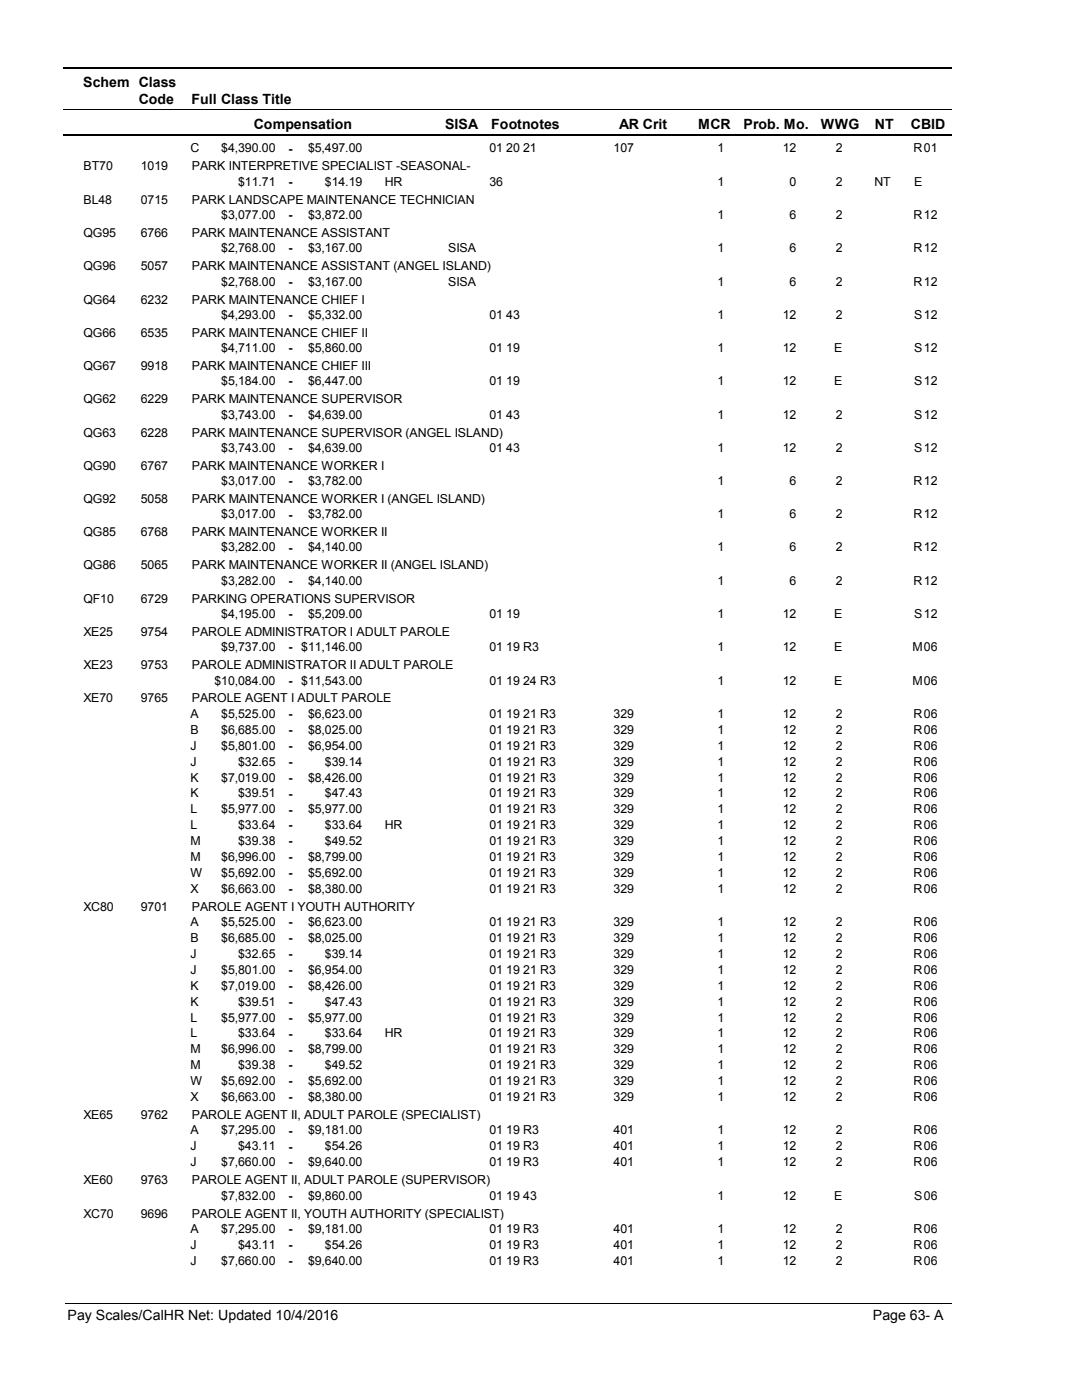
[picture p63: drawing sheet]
<svg xmlns="http://www.w3.org/2000/svg" width="216mm" height="279mm" viewBox="0 0 216 279" stroke-linecap="round" stroke-linejoin="round" font-family="sans-serif">
<defs><g id="words">
<g font-size="2.8">
<text x="16.6" y="17.3">Schem Class</text>
<text x="27.7" y="20.7">Code</text>
<text x="38.2" y="20.7">Full Class Title</text>
<text x="50.6" y="25.7">Compensation</text>
<text x="88.7" y="25.7">SISA</text>
<text x="98" y="25.7">Footnotes</text>
<text x="123.5" y="25.7">AR Crit</text>
<text x="139.2" y="25.7">MCR</text>
<text x="148.3" y="25.7">Prob. Mo.</text>
<text x="163.7" y="25.7">WWG</text>
<text x="174.5" y="25.7">NT</text>
<text x="181.6" y="25.7">CBID</text>
<text x="13.5" y="263.5">Pay Scales/CalHR Net: Updated 10/4/2016</text>
<text x="174.1" y="263.5">Page 63- A</text>
</g>
<g font-size="2.5">
<text x="16.6" y="34">BT70</text>
<text x="28.1" y="34">1019</text>
<text x="38" y="30.4">C</text>
<text x="38.2" y="34">PARK INTERPRETIVE SPECIALIST -SEASONAL-</text>
<text x="44.1" y="30.4">$4,390.00</text>
<text x="57.5" y="30.5">-</text>
<text x="61.4" y="30.4">$5,497.00</text>
<text x="97.6" y="30.4">01 20 21</text>
<text x="122.4" y="30.4">107</text>
<text x="143.1" y="30.4">1</text>
<text x="156.1" y="30.4">12</text>
<text x="166.6" y="30.4">2</text>
<text x="182.2" y="30.4">R</text>
<text x="184.2" y="30.4">01</text>
<text x="16.6" y="40.7">BL48</text>
<text x="28.1" y="40.7">0715</text>
<text x="38.2" y="40.7">PARK LANDSCAPE MAINTENANCE TECHNICIAN</text>
<text x="47.5" y="37.1">$11.71</text>
<text x="57.5" y="37.1">-</text>
<text x="64.8" y="37.1">$14.19</text>
<text x="76.7" y="37.1">HR</text>
<text x="97.6" y="37.1">36</text>
<text x="143.1" y="37.1">1</text>
<text x="157.5" y="37.1">0</text>
<text x="166.6" y="37.1">2</text>
<text x="174.4" y="37.1">NT</text>
<text x="182.3" y="37.1">E</text>
<text x="16.6" y="47.3">QG95</text>
<text x="28.1" y="47.3">6766</text>
<text x="38.2" y="47.3">PARK MAINTENANCE ASSISTANT</text>
<text x="44.1" y="43.7">$3,077.00</text>
<text x="57.5" y="43.8">-</text>
<text x="61.4" y="43.7">$3,872.00</text>
<text x="143.1" y="43.7">1</text>
<text x="157.5" y="43.7">6</text>
<text x="166.6" y="43.7">2</text>
<text x="182.2" y="43.7">R</text>
<text x="184.2" y="43.7">12</text>
<text x="16.6" y="53.9">QG96</text>
<text x="28.1" y="53.9">5057</text>
<text x="38.2" y="53.9">PARK MAINTENANCE ASSISTANT (ANGEL ISLAND)</text>
<text x="44.1" y="50.3">$2,768.00</text>
<text x="57.5" y="50.4">-</text>
<text x="61.4" y="50.3">$3,167.00</text>
<text x="89.4" y="50.3">SISA</text>
<text x="143.1" y="50.3">1</text>
<text x="157.5" y="50.3">6</text>
<text x="166.6" y="50.3">2</text>
<text x="182.2" y="50.3">R</text>
<text x="184.2" y="50.3">12</text>
<text x="44.1" y="57">$2,768.00</text>
<text x="57.5" y="57">-</text>
<text x="61.4" y="57">$3,167.00</text>
<text x="89.4" y="57">SISA</text>
<text x="143.1" y="57">1</text>
<text x="157.5" y="57">6</text>
<text x="166.6" y="57">2</text>
<text x="182.2" y="57">R</text>
<text x="184.2" y="57">12</text>
<text x="16.6" y="60.6">QG64</text>
<text x="28.1" y="60.6">6232</text>
<text x="38.2" y="60.6">PARK MAINTENANCE CHIEF I</text>
<text x="44.1" y="63.6">$4,293.00</text>
<text x="57.5" y="63.7">-</text>
<text x="61.4" y="63.6">$5,332.00</text>
<text x="97.6" y="63.6">01 43</text>
<text x="143.1" y="63.6">1</text>
<text x="156.1" y="63.6">12</text>
<text x="166.6" y="63.6">2</text>
<text x="182.3" y="63.6">S</text>
<text x="184.2" y="63.6">12</text>
<text x="16.6" y="67.2">QG66</text>
<text x="28.1" y="67.2">6535</text>
<text x="38.2" y="67.2">PARK MAINTENANCE CHIEF II</text>
<text x="44.1" y="70.2">$4,711.00</text>
<text x="57.5" y="70.3">-</text>
<text x="61.4" y="70.2">$5,860.00</text>
<text x="97.6" y="70.2">01 19</text>
<text x="143.1" y="70.2">1</text>
<text x="156.1" y="70.2">12</text>
<text x="166.3" y="70.2">E</text>
<text x="182.3" y="70.2">S</text>
<text x="184.2" y="70.2">12</text>
<text x="16.6" y="73.8">QG67</text>
<text x="28.1" y="73.8">9918</text>
<text x="38.2" y="73.8">PARK MAINTENANCE CHIEF III</text>
<text x="44.1" y="76.9">$5,184.00</text>
<text x="57.5" y="76.9">-</text>
<text x="61.4" y="76.9">$6,447.00</text>
<text x="97.6" y="76.9">01 19</text>
<text x="143.1" y="76.9">1</text>
<text x="156.1" y="76.9">12</text>
<text x="166.3" y="76.9">E</text>
<text x="182.3" y="76.9">S</text>
<text x="184.2" y="76.9">12</text>
<text x="16.6" y="80.5">QG62</text>
<text x="28.1" y="80.5">6229</text>
<text x="38.2" y="80.5">PARK MAINTENANCE SUPERVISOR</text>
<text x="44.1" y="83.6">$3,743.00</text>
<text x="57.5" y="83.6">-</text>
<text x="61.4" y="83.6">$4,639.00</text>
<text x="97.6" y="83.6">01 43</text>
<text x="143.1" y="83.6">1</text>
<text x="156.1" y="83.6">12</text>
<text x="166.6" y="83.6">2</text>
<text x="182.3" y="83.6">S</text>
<text x="184.2" y="83.6">12</text>
<text x="16.6" y="87.1">QG63</text>
<text x="28.1" y="87.1">6228</text>
<text x="38.2" y="87.1">PARK MAINTENANCE SUPERVISOR (ANGEL ISLAND)</text>
<text x="16.6" y="93.7">QG90</text>
<text x="28.1" y="93.7">6767</text>
<text x="38.2" y="93.7">PARK MAINTENANCE WORKER I</text>
<text x="44.1" y="90.2">$3,743.00</text>
<text x="57.5" y="90.2">-</text>
<text x="61.4" y="90.2">$4,639.00</text>
<text x="97.6" y="90.2">01 43</text>
<text x="143.1" y="90.2">1</text>
<text x="156.1" y="90.2">12</text>
<text x="166.6" y="90.2">2</text>
<text x="182.3" y="90.2">S</text>
<text x="184.2" y="90.2">12</text>
<text x="16.6" y="100.4">QG92</text>
<text x="28.1" y="100.4">5058</text>
<text x="38.2" y="100.4">PARK MAINTENANCE WORKER I (ANGEL ISLAND)</text>
<text x="44.1" y="96.8">$3,017.00</text>
<text x="57.5" y="96.8">-</text>
<text x="61.4" y="96.8">$3,782.00</text>
<text x="143.1" y="96.8">1</text>
<text x="157.5" y="96.8">6</text>
<text x="166.6" y="96.8">2</text>
<text x="182.2" y="96.8">R</text>
<text x="184.2" y="96.8">12</text>
<text x="16.6" y="107">QG85</text>
<text x="28.1" y="107">6768</text>
<text x="38.2" y="107">PARK MAINTENANCE WORKER II</text>
<text x="44.1" y="103.5">$3,017.00</text>
<text x="57.5" y="103.5">-</text>
<text x="61.4" y="103.5">$3,782.00</text>
<text x="143.1" y="103.5">1</text>
<text x="157.5" y="103.5">6</text>
<text x="166.6" y="103.5">2</text>
<text x="182.2" y="103.5">R</text>
<text x="184.2" y="103.5">12</text>
<text x="16.6" y="113.6">QG86</text>
<text x="28.1" y="113.6">5065</text>
<text x="38.2" y="113.6">PARK MAINTENANCE WORKER II (ANGEL ISLAND)</text>
<text x="44.1" y="110.1">$3,282.00</text>
<text x="57.5" y="110.1">-</text>
<text x="61.4" y="110.1">$4,140.00</text>
<text x="143.1" y="110.1">1</text>
<text x="157.5" y="110.1">6</text>
<text x="166.6" y="110.1">2</text>
<text x="182.2" y="110.1">R</text>
<text x="184.2" y="110.1">12</text>
<text x="44.1" y="116.7">$3,282.00</text>
<text x="57.5" y="116.7">-</text>
<text x="61.4" y="116.7">$4,140.00</text>
<text x="143.1" y="116.7">1</text>
<text x="157.5" y="116.7">6</text>
<text x="166.6" y="116.7">2</text>
<text x="182.2" y="116.7">R</text>
<text x="184.2" y="116.7">12</text>
<text x="16.6" y="120.3">QF10</text>
<text x="28.1" y="120.3">6729</text>
<text x="38.2" y="120.3">PARKING OPERATIONS SUPERVISOR</text>
<text x="44.1" y="123.4">$4,195.00</text>
<text x="57.5" y="123.4">-</text>
<text x="61.4" y="123.4">$5,209.00</text>
<text x="97.6" y="123.4">01 19</text>
<text x="143.1" y="123.4">1</text>
<text x="156.1" y="123.4">12</text>
<text x="166.3" y="123.4">E</text>
<text x="182.3" y="123.4">S</text>
<text x="184.2" y="123.4">12</text>
<text x="16.6" y="127">XE25</text>
<text x="28.1" y="127">9754</text>
<text x="38.2" y="127">PAROLE ADMINISTRATOR I ADULT PAROLE</text>
<text x="44.1" y="130">$9,737.00</text>
<text x="57.5" y="130">-</text>
<text x="60.1" y="130">$11,146.00</text>
<text x="97.6" y="130">01 19 R3</text>
<text x="143.1" y="130">1</text>
<text x="156.1" y="130">12</text>
<text x="166.3" y="130">E</text>
<text x="181.9" y="130">M</text>
<text x="184.2" y="130">06</text>
<text x="16.6" y="133.6">XE23</text>
<text x="28.1" y="133.6">9753</text>
<text x="38.2" y="133.6">PAROLE ADMINISTRATOR II ADULT PAROLE</text>
<text x="42.8" y="136.6">$10,084.00</text>
<text x="57.5" y="136.7">-</text>
<text x="60.1" y="136.6">$11,543.00</text>
<text x="97.6" y="136.6">01 19 24 R3</text>
<text x="143.1" y="136.6">1</text>
<text x="156.1" y="136.6">12</text>
<text x="166.3" y="136.6">E</text>
<text x="181.9" y="136.6">M</text>
<text x="184.2" y="136.6">06</text>
<text x="16.6" y="140.2">XE70</text>
<text x="28.1" y="140.2">9765</text>
<text x="38" y="143.3">A</text>
<text x="38.2" y="140.2">PAROLE AGENT I ADULT PAROLE</text>
<text x="44.1" y="143.3">$5,525.00</text>
<text x="57.5" y="143.3">-</text>
<text x="61.4" y="143.3">$6,623.00</text>
<text x="97.6" y="143.3">01 19 21 R3</text>
<text x="122.4" y="143.3">329</text>
<text x="143.1" y="143.3">1</text>
<text x="156.1" y="143.3">12</text>
<text x="166.6" y="143.3">2</text>
<text x="182.2" y="143.3">R</text>
<text x="184.2" y="143.3">06</text>
<text x="38" y="146.4">B</text>
<text x="38" y="149.6">J</text>
<text x="44.1" y="146.4">$6,685.00</text>
<text x="44.1" y="149.6">$5,801.00</text>
<text x="57.5" y="146.5">-</text>
<text x="57.5" y="149.7">-</text>
<text x="61.4" y="146.4">$8,025.00</text>
<text x="61.4" y="149.6">$6,954.00</text>
<text x="97.6" y="146.4">01 19 21 R3</text>
<text x="97.6" y="149.6">01 19 21 R3</text>
<text x="122.4" y="146.4">329</text>
<text x="122.4" y="149.6">329</text>
<text x="143.1" y="146.4">1</text>
<text x="143.1" y="149.6">1</text>
<text x="156.1" y="146.4">12</text>
<text x="156.1" y="149.6">12</text>
<text x="166.6" y="146.4">2</text>
<text x="166.6" y="149.6">2</text>
<text x="182.2" y="146.4">R</text>
<text x="182.2" y="149.6">R</text>
<text x="184.2" y="146.4">06</text>
<text x="184.2" y="149.6">06</text>
<text x="38" y="152.8">J</text>
<text x="38" y="156">K</text>
<text x="44.1" y="156">$7,019.00</text>
<text x="47.5" y="152.8">$32.65</text>
<text x="57.5" y="152.8">-</text>
<text x="61.4" y="156">$8,426.00</text>
<text x="64.8" y="152.8">$39.14</text>
<text x="97.6" y="152.8">01 19 21 R3</text>
<text x="97.6" y="156">01 19 21 R3</text>
<text x="122.4" y="152.8">329</text>
<text x="122.4" y="156">329</text>
<text x="143.1" y="152.8">1</text>
<text x="143.1" y="156">1</text>
<text x="156.1" y="152.8">12</text>
<text x="156.1" y="156">12</text>
<text x="166.6" y="152.8">2</text>
<text x="166.6" y="156">2</text>
<text x="182.2" y="152.8">R</text>
<text x="182.2" y="156">R</text>
<text x="184.2" y="152.8">06</text>
<text x="184.2" y="156">06</text>
<text x="38" y="159.2">K</text>
<text x="47.5" y="159.2">$39.51</text>
<text x="57.5" y="156">-</text>
<text x="57.5" y="159.2">-</text>
<text x="64.8" y="159.2">$47.43</text>
<text x="97.6" y="159.2">01 19 21 R3</text>
<text x="122.4" y="159.2">329</text>
<text x="143.1" y="159.2">1</text>
<text x="156.1" y="159.2">12</text>
<text x="166.6" y="159.2">2</text>
<text x="182.2" y="159.2">R</text>
<text x="184.2" y="159.2">06</text>
<text x="38" y="162.3">L</text>
<text x="38" y="165.5">L</text>
<text x="44.1" y="162.3">$5,977.00</text>
<text x="47.5" y="165.5">$33.64</text>
<text x="57.5" y="162.4">-</text>
<text x="57.5" y="165.5">-</text>
<text x="61.4" y="162.3">$5,977.00</text>
<text x="64.8" y="165.5">$33.64</text>
<text x="76.7" y="165.5">HR</text>
<text x="97.6" y="162.3">01 19 21 R3</text>
<text x="97.6" y="165.5">01 19 21 R3</text>
<text x="122.4" y="162.3">329</text>
<text x="122.4" y="165.5">329</text>
<text x="143.1" y="162.3">1</text>
<text x="143.1" y="165.5">1</text>
<text x="156.1" y="162.3">12</text>
<text x="156.1" y="165.5">12</text>
<text x="166.6" y="162.3">2</text>
<text x="166.6" y="165.5">2</text>
<text x="182.2" y="162.3">R</text>
<text x="182.2" y="165.5">R</text>
<text x="184.2" y="162.3">06</text>
<text x="184.2" y="165.5">06</text>
<text x="38" y="168.7">M</text>
<text x="38" y="171.9">M</text>
<text x="44.1" y="171.9">$6,996.00</text>
<text x="47.5" y="168.7">$39.38</text>
<text x="57.5" y="168.7">-</text>
<text x="57.5" y="171.9">-</text>
<text x="61.4" y="171.9">$8,799.00</text>
<text x="64.8" y="168.7">$49.52</text>
<text x="97.6" y="168.7">01 19 21 R3</text>
<text x="97.6" y="171.9">01 19 21 R3</text>
<text x="122.4" y="168.7">329</text>
<text x="122.4" y="171.9">329</text>
<text x="143.1" y="168.7">1</text>
<text x="143.1" y="171.9">1</text>
<text x="156.1" y="168.7">12</text>
<text x="156.1" y="171.9">12</text>
<text x="166.6" y="168.7">2</text>
<text x="166.6" y="171.9">2</text>
<text x="182.2" y="168.7">R</text>
<text x="182.2" y="171.9">R</text>
<text x="184.2" y="168.7">06</text>
<text x="184.2" y="171.9">06</text>
<text x="38" y="175">W</text>
<text x="38" y="178.2">X</text>
<text x="44.1" y="175">$5,692.00</text>
<text x="44.1" y="178.2">$6,663.00</text>
<text x="57.5" y="175.1">-</text>
<text x="57.5" y="178.3">-</text>
<text x="61.4" y="175">$5,692.00</text>
<text x="61.4" y="178.2">$8,380.00</text>
<text x="97.6" y="175">01 19 21 R3</text>
<text x="97.6" y="178.2">01 19 21 R3</text>
<text x="122.4" y="175">329</text>
<text x="122.4" y="178.2">329</text>
<text x="143.1" y="175">1</text>
<text x="143.1" y="178.2">1</text>
<text x="156.1" y="175">12</text>
<text x="156.1" y="178.2">12</text>
<text x="166.6" y="175">2</text>
<text x="166.6" y="178.2">2</text>
<text x="182.2" y="175">R</text>
<text x="182.2" y="178.2">R</text>
<text x="184.2" y="175">06</text>
<text x="184.2" y="178.2">06</text>
<text x="16.6" y="181.8">XC80</text>
<text x="28.1" y="181.8">9701</text>
<text x="38" y="184.8">A</text>
<text x="38.2" y="181.8">PAROLE AGENT I YOUTH AUTHORITY</text>
<text x="44.1" y="184.8">$5,525.00</text>
<text x="57.5" y="184.9">-</text>
<text x="61.4" y="184.8">$6,623.00</text>
<text x="97.6" y="184.8">01 19 21 R3</text>
<text x="122.4" y="184.8">329</text>
<text x="143.1" y="184.8">1</text>
<text x="156.1" y="184.8">12</text>
<text x="166.6" y="184.8">2</text>
<text x="182.2" y="184.8">R</text>
<text x="184.2" y="184.8">06</text>
<text x="38" y="188">B</text>
<text x="38" y="191.2">J</text>
<text x="44.1" y="188">$6,685.00</text>
<text x="47.5" y="191.2">$32.65</text>
<text x="57.5" y="188">-</text>
<text x="57.5" y="191.2">-</text>
<text x="61.4" y="188">$8,025.00</text>
<text x="64.8" y="191.2">$39.14</text>
<text x="97.6" y="188">01 19 21 R3</text>
<text x="97.6" y="191.2">01 19 21 R3</text>
<text x="122.4" y="188">329</text>
<text x="122.4" y="191.2">329</text>
<text x="143.1" y="188">1</text>
<text x="143.1" y="191.2">1</text>
<text x="156.1" y="188">12</text>
<text x="156.1" y="191.2">12</text>
<text x="166.6" y="188">2</text>
<text x="166.6" y="191.2">2</text>
<text x="182.2" y="188">R</text>
<text x="182.2" y="191.2">R</text>
<text x="184.2" y="188">06</text>
<text x="184.2" y="191.2">06</text>
<text x="38" y="194.4">J</text>
<text x="38" y="197.5">K</text>
<text x="44.1" y="194.4">$5,801.00</text>
<text x="44.1" y="197.5">$7,019.00</text>
<text x="57.5" y="194.4">-</text>
<text x="57.5" y="197.6">-</text>
<text x="61.4" y="194.4">$6,954.00</text>
<text x="61.4" y="197.5">$8,426.00</text>
<text x="97.6" y="194.4">01 19 21 R3</text>
<text x="97.6" y="197.5">01 19 21 R3</text>
<text x="122.4" y="194.4">329</text>
<text x="122.4" y="197.5">329</text>
<text x="143.1" y="194.4">1</text>
<text x="143.1" y="197.5">1</text>
<text x="156.1" y="194.4">12</text>
<text x="156.1" y="197.5">12</text>
<text x="166.6" y="194.4">2</text>
<text x="166.6" y="197.5">2</text>
<text x="182.2" y="194.4">R</text>
<text x="182.2" y="197.5">R</text>
<text x="184.2" y="194.4">06</text>
<text x="184.2" y="197.5">06</text>
<text x="38" y="200.7">K</text>
<text x="38" y="203.9">L</text>
<text x="44.1" y="203.9">$5,977.00</text>
<text x="47.5" y="200.7">$39.51</text>
<text x="57.5" y="200.8">-</text>
<text x="57.5" y="203.9">-</text>
<text x="61.4" y="203.9">$5,977.00</text>
<text x="64.8" y="200.7">$47.43</text>
<text x="97.6" y="200.7">01 19 21 R3</text>
<text x="97.6" y="203.9">01 19 21 R3</text>
<text x="122.4" y="200.7">329</text>
<text x="122.4" y="203.9">329</text>
<text x="143.1" y="200.7">1</text>
<text x="143.1" y="203.9">1</text>
<text x="156.1" y="200.7">12</text>
<text x="156.1" y="203.9">12</text>
<text x="166.6" y="200.7">2</text>
<text x="166.6" y="203.9">2</text>
<text x="182.2" y="200.7">R</text>
<text x="182.2" y="203.9">R</text>
<text x="184.2" y="200.7">06</text>
<text x="184.2" y="203.9">06</text>
<text x="38" y="207.1">L</text>
<text x="47.5" y="207.1">$33.64</text>
<text x="57.5" y="207.1">-</text>
<text x="64.8" y="207.1">$33.64</text>
<text x="76.7" y="207.1">HR</text>
<text x="97.6" y="207.1">01 19 21 R3</text>
<text x="122.4" y="207.1">329</text>
<text x="143.1" y="207.1">1</text>
<text x="156.1" y="207.1">12</text>
<text x="166.6" y="207.1">2</text>
<text x="182.2" y="207.1">R</text>
<text x="184.2" y="207.1">06</text>
<text x="38" y="210.2">M</text>
<text x="38" y="213.4">M</text>
<text x="44.1" y="210.2">$6,996.00</text>
<text x="47.5" y="213.4">$39.38</text>
<text x="57.5" y="210.3">-</text>
<text x="57.5" y="213.5">-</text>
<text x="61.4" y="210.2">$8,799.00</text>
<text x="64.8" y="213.4">$49.52</text>
<text x="97.6" y="210.2">01 19 21 R3</text>
<text x="97.6" y="213.4">01 19 21 R3</text>
<text x="122.4" y="210.2">329</text>
<text x="122.4" y="213.4">329</text>
<text x="143.1" y="210.2">1</text>
<text x="143.1" y="213.4">1</text>
<text x="156.1" y="210.2">12</text>
<text x="156.1" y="213.4">12</text>
<text x="166.6" y="210.2">2</text>
<text x="166.6" y="213.4">2</text>
<text x="182.2" y="210.2">R</text>
<text x="182.2" y="213.4">R</text>
<text x="184.2" y="210.2">06</text>
<text x="184.2" y="213.4">06</text>
<text x="38" y="216.6">W</text>
<text x="38" y="219.8">X</text>
<text x="44.1" y="216.6">$5,692.00</text>
<text x="44.1" y="219.8">$6,663.00</text>
<text x="57.5" y="216.6">-</text>
<text x="57.5" y="219.8">-</text>
<text x="61.4" y="216.6">$5,692.00</text>
<text x="61.4" y="219.8">$8,380.00</text>
<text x="97.6" y="216.6">01 19 21 R3</text>
<text x="97.6" y="219.8">01 19 21 R3</text>
<text x="122.4" y="216.6">329</text>
<text x="122.4" y="219.8">329</text>
<text x="143.1" y="216.6">1</text>
<text x="143.1" y="219.8">1</text>
<text x="156.1" y="216.6">12</text>
<text x="156.1" y="219.8">12</text>
<text x="166.6" y="216.6">2</text>
<text x="166.6" y="219.8">2</text>
<text x="182.2" y="216.6">R</text>
<text x="182.2" y="219.8">R</text>
<text x="184.2" y="216.6">06</text>
<text x="184.2" y="219.8">06</text>
<text x="16.6" y="223.4">XE65</text>
<text x="28.1" y="223.4">9762</text>
<text x="38" y="226.4">A</text>
<text x="38.2" y="223.4">PAROLE AGENT II, ADULT PAROLE (SPECIALIST)</text>
<text x="44.1" y="226.4">$7,295.00</text>
<text x="57.5" y="226.5">-</text>
<text x="61.4" y="226.4">$9,181.00</text>
<text x="97.6" y="226.4">01 19 R3</text>
<text x="122.4" y="226.4">401</text>
<text x="143.1" y="226.4">1</text>
<text x="156.1" y="226.4">12</text>
<text x="166.6" y="226.4">2</text>
<text x="182.2" y="226.4">R</text>
<text x="184.2" y="226.4">06</text>
<text x="38" y="229.6">J</text>
<text x="38" y="232.8">J</text>
<text x="44.1" y="232.8">$7,660.00</text>
<text x="47.5" y="229.6">$43.11</text>
<text x="57.5" y="229.6">-</text>
<text x="57.5" y="232.8">-</text>
<text x="61.4" y="232.8">$9,640.00</text>
<text x="64.8" y="229.6">$54.26</text>
<text x="97.6" y="229.6">01 19 R3</text>
<text x="97.6" y="232.8">01 19 R3</text>
<text x="122.4" y="229.6">401</text>
<text x="122.4" y="232.8">401</text>
<text x="143.1" y="229.6">1</text>
<text x="143.1" y="232.8">1</text>
<text x="156.1" y="229.6">12</text>
<text x="156.1" y="232.8">12</text>
<text x="166.6" y="229.6">2</text>
<text x="166.6" y="232.8">2</text>
<text x="182.2" y="229.6">R</text>
<text x="182.2" y="232.8">R</text>
<text x="184.2" y="229.6">06</text>
<text x="184.2" y="232.8">06</text>
<text x="16.6" y="236.4">XE60</text>
<text x="28.1" y="236.4">9763</text>
<text x="38.2" y="236.4">PAROLE AGENT II, ADULT PAROLE (SUPERVISOR)</text>
<text x="44.1" y="239.4">$7,832.00</text>
<text x="57.5" y="239.5">-</text>
<text x="61.4" y="239.4">$9,860.00</text>
<text x="97.6" y="239.4">01 19 43</text>
<text x="143.1" y="239.4">1</text>
<text x="156.1" y="239.4">12</text>
<text x="166.3" y="239.4">E</text>
<text x="182.3" y="239.4">S</text>
<text x="184.2" y="239.4">06</text>
<text x="16.6" y="243">XC70</text>
<text x="28.1" y="243">9696</text>
<text x="38.2" y="243">PAROLE AGENT II, YOUTH AUTHORITY (SPECIALIST)</text>
<text x="38" y="246">A</text>
<text x="38" y="249.2">J</text>
<text x="44.1" y="246">$7,295.00</text>
<text x="47.5" y="249.2">$43.11</text>
<text x="57.5" y="246.1">-</text>
<text x="57.5" y="249.3">-</text>
<text x="61.4" y="246">$9,181.00</text>
<text x="64.8" y="249.2">$54.26</text>
<text x="97.6" y="246">01 19 R3</text>
<text x="97.6" y="249.2">01 19 R3</text>
<text x="122.4" y="246">401</text>
<text x="122.4" y="249.2">401</text>
<text x="143.1" y="246">1</text>
<text x="143.1" y="249.2">1</text>
<text x="156.1" y="246">12</text>
<text x="156.1" y="249.2">12</text>
<text x="166.6" y="246">2</text>
<text x="166.6" y="249.2">2</text>
<text x="182.2" y="246">R</text>
<text x="182.2" y="249.2">R</text>
<text x="184.2" y="246">06</text>
<text x="184.2" y="249.2">06</text>
<text x="38" y="252.4">J</text>
<text x="44.1" y="252.4">$7,660.00</text>
<text x="57.5" y="252.4">-</text>
<text x="61.4" y="252.4">$9,640.00</text>
<text x="97.6" y="252.4">01 19 R3</text>
<text x="122.4" y="252.4">401</text>
<text x="143.1" y="252.4">1</text>
<text x="156.1" y="252.4">12</text>
<text x="166.6" y="252.4">2</text>
<text x="182.2" y="252.4">R</text>
<text x="184.2" y="252.4">06</text>
</g>
</g></defs>
<path d="M12.7 13.5h177.1" fill="none" stroke="#000" stroke-width=".36"/>
<path d="M12.7 21.9h177.1" fill="none" stroke="#000" stroke-width=".2"/>
<path d="M12.7 27h177.1" fill="none" stroke="#000" stroke-width=".35"/>
<g fill="#fff">
<path d="M40.4 27.8h16.2v3h-16.2z" fill-rule="evenodd"/>
<path d="M183.9 27.8h4.1v3h-4.1z" fill-rule="evenodd"/>
<path d="M40.4 34.5h16.2v3h-16.2z" fill-rule="evenodd"/>
<path d="M183.9 34.5h4.1v3h-4.1z" fill-rule="evenodd"/>
<path d="M40.4 41.1h16.2v3h-16.2z" fill-rule="evenodd"/>
<path d="M183.9 41.1h4.1v3h-4.1z" fill-rule="evenodd"/>
<path d="M40.4 47.7h16.2v3h-16.2z" fill-rule="evenodd"/>
<path d="M183.9 47.7h4.1v3h-4.1z" fill-rule="evenodd"/>
<path d="M40.4 54.4h16.2v3h-16.2z" fill-rule="evenodd"/>
<path d="M183.9 54.4h4.1v3h-4.1z" fill-rule="evenodd"/>
<path d="M40.4 61h16.2v3h-16.2z" fill-rule="evenodd"/>
<path d="M183.9 61h4.1v3h-4.1z" fill-rule="evenodd"/>
<path d="M40.4 67.6h16.2v3h-16.2z" fill-rule="evenodd"/>
<path d="M183.9 67.6h4.1v3h-4.1z" fill-rule="evenodd"/>
<path d="M40.4 74.3h16.2v3h-16.2z" fill-rule="evenodd"/>
<path d="M183.9 74.3h4.1v3h-4.1z" fill-rule="evenodd"/>
<path d="M40.4 80.9h16.2v3h-16.2z" fill-rule="evenodd"/>
<path d="M183.9 80.9h4.1v3h-4.1z" fill-rule="evenodd"/>
<path d="M40.4 87.5h16.2v3h-16.2z" fill-rule="evenodd"/>
<path d="M183.9 87.5h4.1v3h-4.1z" fill-rule="evenodd"/>
<path d="M40.4 94.2h16.2v3h-16.2z" fill-rule="evenodd"/>
<path d="M183.9 94.2h4.1v3h-4.1z" fill-rule="evenodd"/>
<path d="M40.4 100.8h16.2v3h-16.2z" fill-rule="evenodd"/>
<path d="M183.9 100.8h4.1v3h-4.1z" fill-rule="evenodd"/>
<path d="M40.4 107.5h16.2v2.9h-16.2z" fill-rule="evenodd"/>
<path d="M183.9 107.5h4.1v2.9h-4.1z" fill-rule="evenodd"/>
<path d="M40.4 114.1h16.2v3h-16.2z" fill-rule="evenodd"/>
<path d="M183.9 114.1h4.1v3h-4.1z" fill-rule="evenodd"/>
<path d="M40.4 120.8h16.2v2.9h-16.2z" fill-rule="evenodd"/>
<path d="M183.9 120.8h4.1v2.9h-4.1z" fill-rule="evenodd"/>
<path d="M40.4 127.4h16.2v2.9h-16.2z" fill-rule="evenodd"/>
<path d="M183.9 127.4h4.1v2.9h-4.1z" fill-rule="evenodd"/>
<path d="M40.4 134h16.2v3h-16.2z" fill-rule="evenodd"/>
<path d="M183.9 134h4.1v3h-4.1z" fill-rule="evenodd"/>
<path d="M40.4 140.7h16.2v2.9h-16.2z" fill-rule="evenodd"/>
<path d="M183.9 140.7h4.1v2.9h-4.1z" fill-rule="evenodd"/>
<path d="M40.4 143.8h16.2v3h-16.2z" fill-rule="evenodd"/>
<path d="M183.9 143.8h4.1v3h-4.1z" fill-rule="evenodd"/>
<path d="M40.4 147h16.2v3h-16.2z" fill-rule="evenodd"/>
<path d="M183.9 147h4.1v3h-4.1z" fill-rule="evenodd"/>
<path d="M40.4 150.2h16.2v3h-16.2z" fill-rule="evenodd"/>
<path d="M183.9 150.2h4.1v3h-4.1z" fill-rule="evenodd"/>
<path d="M40.4 153.4h16.2v3h-16.2z" fill-rule="evenodd"/>
<path d="M183.9 153.4h4.1v3h-4.1z" fill-rule="evenodd"/>
<path d="M40.4 156.5h16.2v3h-16.2z" fill-rule="evenodd"/>
<path d="M183.9 156.5h4.1v3h-4.1z" fill-rule="evenodd"/>
<path d="M40.4 159.7h16.2v3h-16.2z" fill-rule="evenodd"/>
<path d="M183.9 159.7h4.1v3h-4.1z" fill-rule="evenodd"/>
<path d="M40.4 162.9h16.2v3h-16.2z" fill-rule="evenodd"/>
<path d="M183.9 162.9h4.1v3h-4.1z" fill-rule="evenodd"/>
<path d="M40.4 166.1h16.2v3h-16.2z" fill-rule="evenodd"/>
<path d="M183.9 166.1h4.1v3h-4.1z" fill-rule="evenodd"/>
<path d="M40.4 169.3h16.2v2.9h-16.2z" fill-rule="evenodd"/>
<path d="M183.9 169.3h4.1v2.9h-4.1z" fill-rule="evenodd"/>
<path d="M40.4 172.4h16.2v3h-16.2z" fill-rule="evenodd"/>
<path d="M183.9 172.4h4.1v3h-4.1z" fill-rule="evenodd"/>
<path d="M40.4 175.6h16.2v3h-16.2z" fill-rule="evenodd"/>
<path d="M183.9 175.6h4.1v3h-4.1z" fill-rule="evenodd"/>
<path d="M40.4 182.2h16.2v3h-16.2z" fill-rule="evenodd"/>
<path d="M183.9 182.2h4.1v3h-4.1z" fill-rule="evenodd"/>
<path d="M40.4 185.4h16.2v3h-16.2z" fill-rule="evenodd"/>
<path d="M183.9 185.4h4.1v3h-4.1z" fill-rule="evenodd"/>
<path d="M40.4 188.6h16.2v3h-16.2z" fill-rule="evenodd"/>
<path d="M183.9 188.6h4.1v3h-4.1z" fill-rule="evenodd"/>
<path d="M40.4 191.7h16.2v3h-16.2z" fill-rule="evenodd"/>
<path d="M183.9 191.7h4.1v3h-4.1z" fill-rule="evenodd"/>
<path d="M40.4 194.9h16.2v3h-16.2z" fill-rule="evenodd"/>
<path d="M183.9 194.9h4.1v3h-4.1z" fill-rule="evenodd"/>
<path d="M40.4 198.1h16.2v3h-16.2z" fill-rule="evenodd"/>
<path d="M183.9 198.1h4.1v3h-4.1z" fill-rule="evenodd"/>
<path d="M40.4 201.3h16.2v3h-16.2z" fill-rule="evenodd"/>
<path d="M183.9 201.3h4.1v3h-4.1z" fill-rule="evenodd"/>
<path d="M40.4 204.5h16.2v2.9h-16.2z" fill-rule="evenodd"/>
<path d="M183.9 204.5h4.1v2.9h-4.1z" fill-rule="evenodd"/>
<path d="M40.4 207.6h16.2v3h-16.2z" fill-rule="evenodd"/>
<path d="M183.9 207.6h4.1v3h-4.1z" fill-rule="evenodd"/>
<path d="M40.4 210.8h16.2v3h-16.2z" fill-rule="evenodd"/>
<path d="M183.9 210.8h4.1v3h-4.1z" fill-rule="evenodd"/>
<path d="M40.4 214h16.2v3h-16.2z" fill-rule="evenodd"/>
<path d="M183.9 214h4.1v3h-4.1z" fill-rule="evenodd"/>
<path d="M40.4 217.2h16.2v2.9h-16.2z" fill-rule="evenodd"/>
<path d="M183.9 217.2h4.1v2.9h-4.1z" fill-rule="evenodd"/>
<path d="M40.4 223.8h16.2v3h-16.2z" fill-rule="evenodd"/>
<path d="M183.9 223.8h4.1v3h-4.1z" fill-rule="evenodd"/>
<path d="M40.4 227h16.2v3h-16.2z" fill-rule="evenodd"/>
<path d="M183.9 227h4.1v3h-4.1z" fill-rule="evenodd"/>
<path d="M40.4 230.2h16.2v3h-16.2z" fill-rule="evenodd"/>
<path d="M183.9 230.2h4.1v3h-4.1z" fill-rule="evenodd"/>
<path d="M40.4 236.8h16.2v3h-16.2z" fill-rule="evenodd"/>
<path d="M183.9 236.8h4.1v3h-4.1z" fill-rule="evenodd"/>
<path d="M40.4 243.4h16.2v3h-16.2z" fill-rule="evenodd"/>
<path d="M183.9 243.4h4.1v3h-4.1z" fill-rule="evenodd"/>
<path d="M40.4 246.6h16.2v3h-16.2z" fill-rule="evenodd"/>
<path d="M183.9 246.6h4.1v3h-4.1z" fill-rule="evenodd"/>
<path d="M40.4 249.8h16.2v3h-16.2z" fill-rule="evenodd"/>
<path d="M183.9 249.8h4.1v3h-4.1z" fill-rule="evenodd"/>
</g>
<path d="M13.1 260.1h176.7" fill="none" stroke="#000" stroke-width=".2"/>
<use href="#words"/>
</svg>
